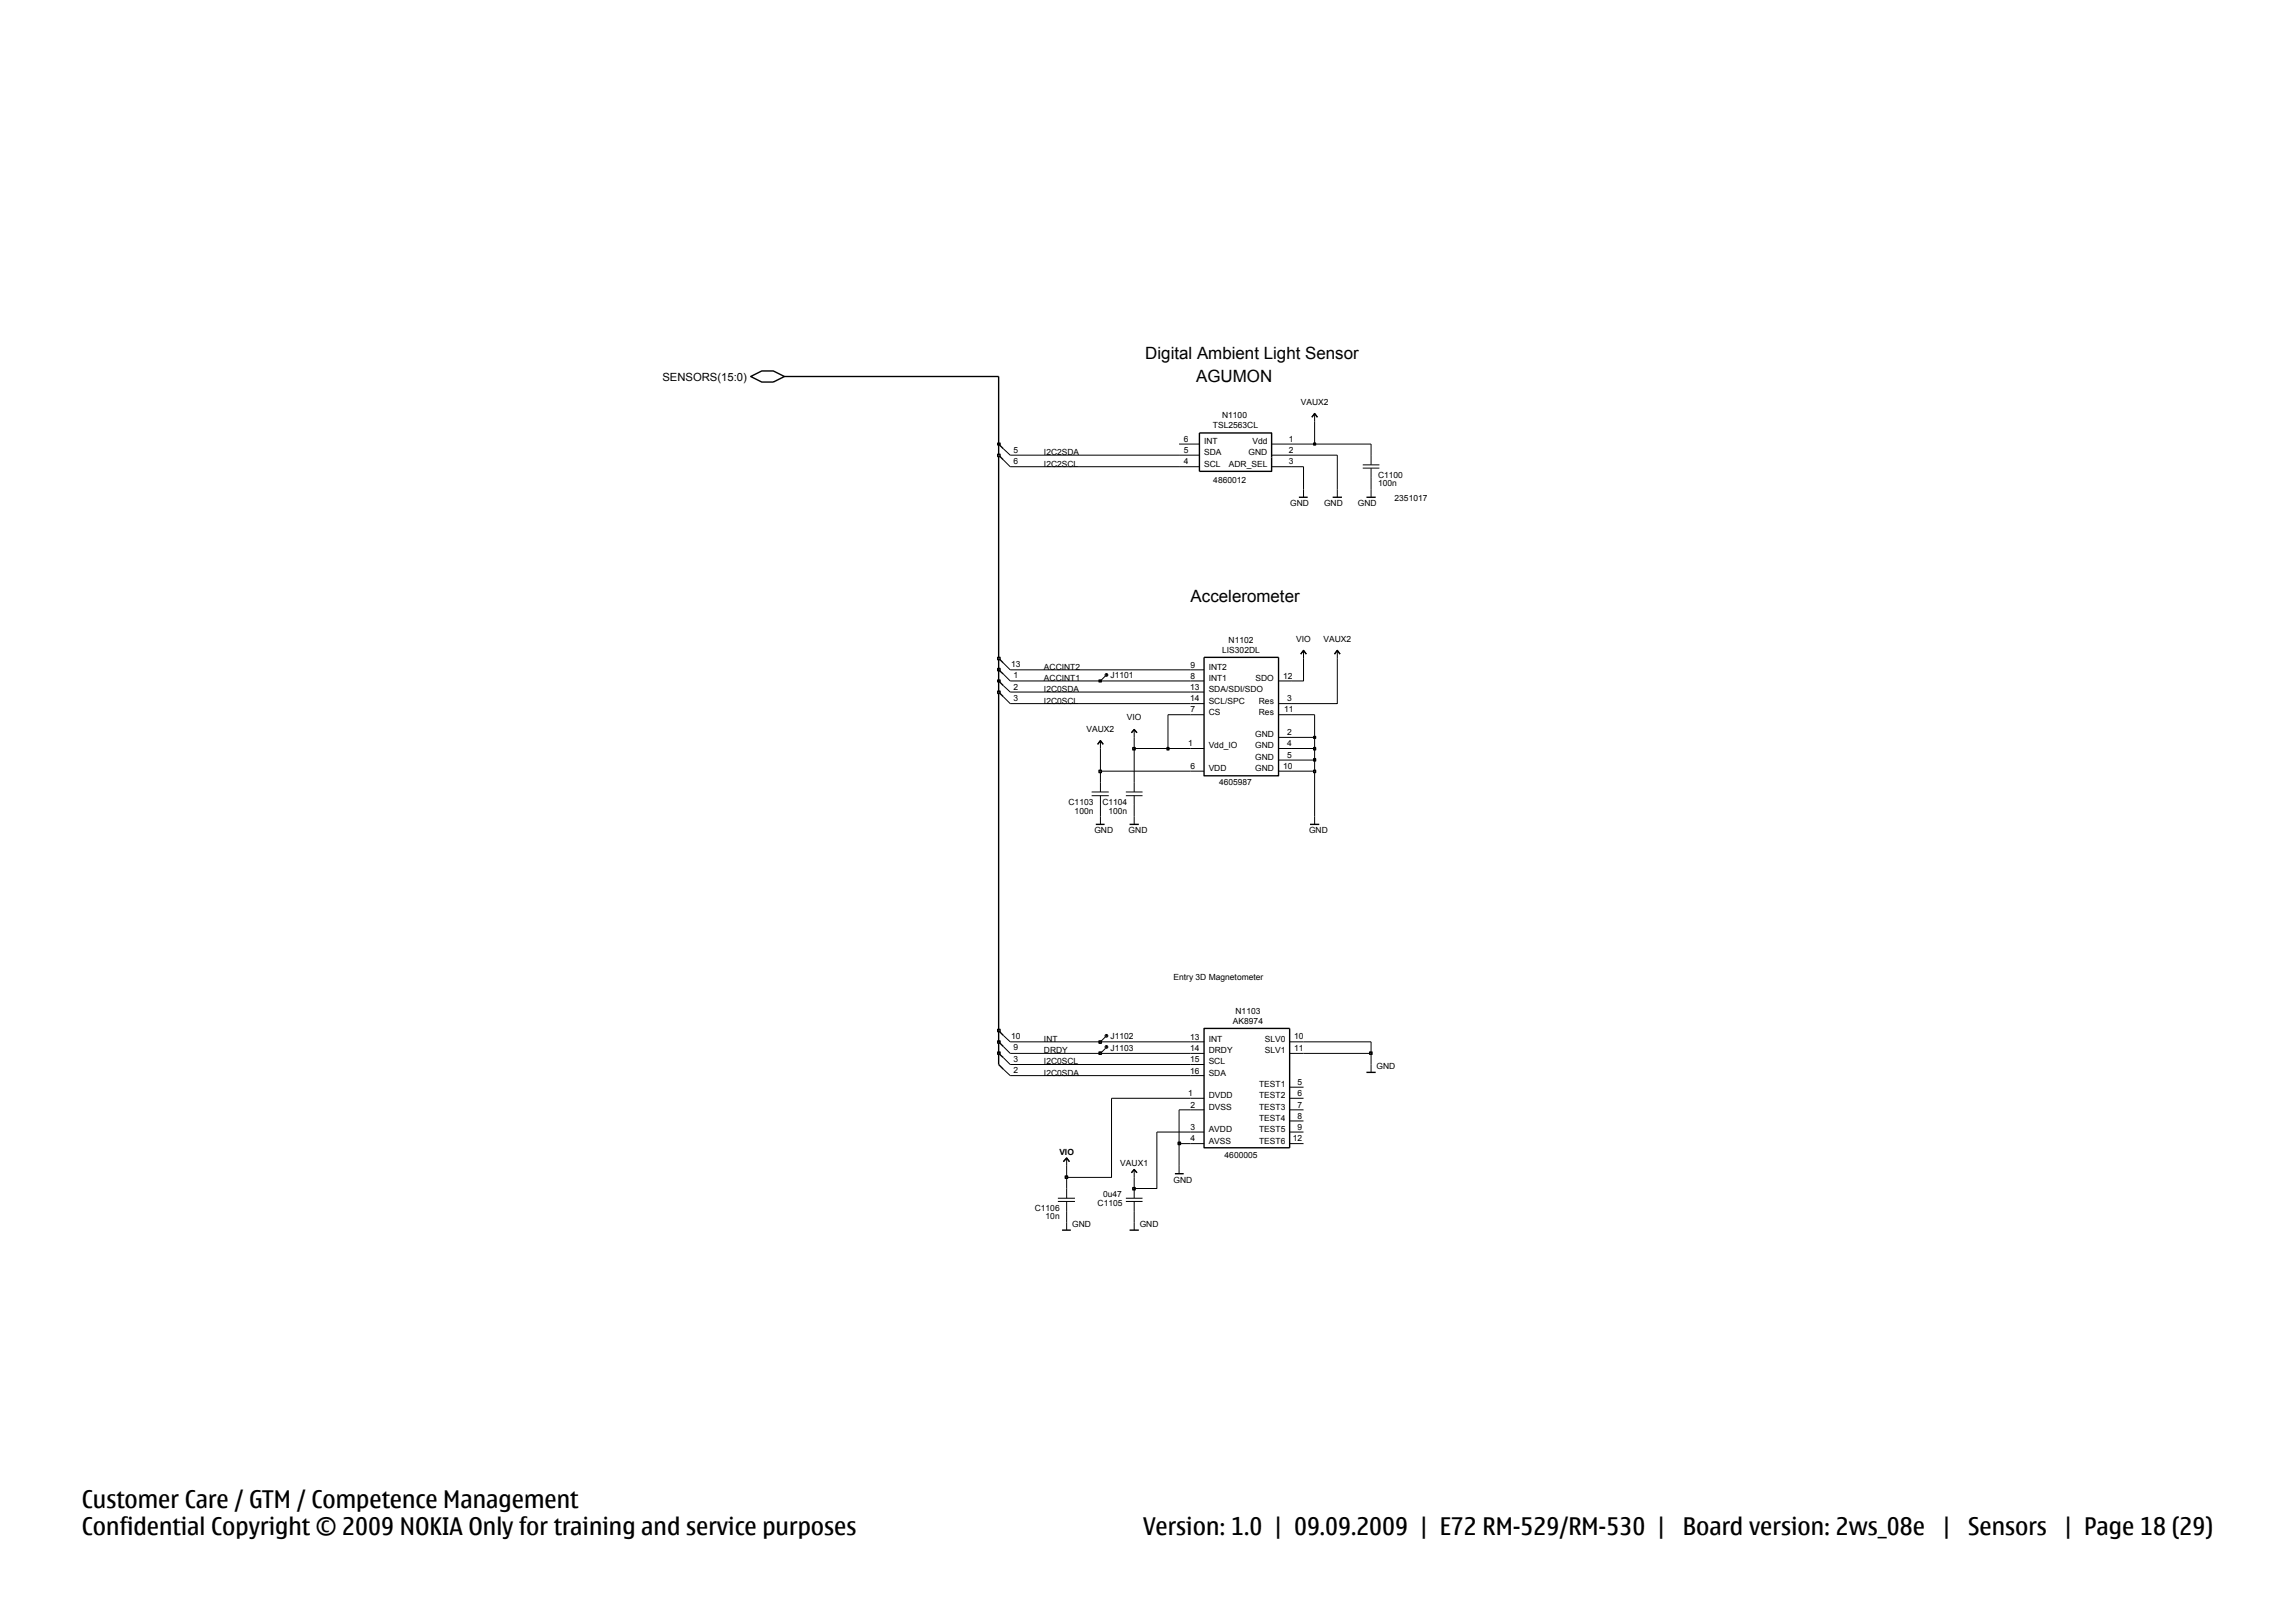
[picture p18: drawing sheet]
<svg xmlns="http://www.w3.org/2000/svg" width="420mm" height="297mm" viewBox="0 0 420 297" stroke-linecap="round" stroke-linejoin="round" font-family="sans-serif">
<defs><g id="words">
<g font-size="4.4">
<text x="15" y="275.9">Customer Care / GTM / Competence Management</text>
<text x="15" y="280.8">Confidential Copyright © 2009 NOKIA Only for training and service purposes</text>
<text x="209.2" y="280.9">Version: 1.0 | 09.09.2009 | E72 RM-529/RM-530 |</text>
<text x="308" y="280.9">Board version: 2ws_08e</text>
<text x="355.4" y="280.9">|</text>
<text x="360.2" y="280.9">Sensors</text>
<text x="377.7" y="280.9">| Page 18 (29)</text>
</g>
<g font-size="3.1">
<text x="209.6" y="65.8">Digital Ambient Light Sensor</text>
<text x="218.9" y="69.9">AGUMON</text>
<text x="217.9" y="110.1">Accelerometer</text>
</g>
<text font-size="2.1" x="121.2" y="69.7">SENSORS(15:0)</text>
<g font-size="1.5">
<text x="223.7" y="76.5">N1100</text>
<text x="238" y="74.1">VAUX2</text>
<text x="185.5" y="82.8">5</text>
<text x="191.1" y="83.3">I2C2SDA</text>
<text x="216.6" y="83">5</text>
<text x="216.6" y="80.8">6</text>
<text x="220.3" y="83.3">SDA</text>
<text x="220.3" y="81.3">INT</text>
<text x="222" y="78.4">TSL2563CL</text>
<text x="228.5" y="83.3">GND</text>
<text x="229.2" y="81.3">Vdd</text>
<text x="235.8" y="80.8">1</text>
<text x="235.8" y="83">2</text>
<text x="185.5" y="85">6</text>
<text x="191.1" y="85.4">I2C2SCL</text>
<text x="216.6" y="85">4</text>
<text x="220.3" y="85.4">SCL</text>
<text x="222" y="88.5">4860012</text>
<text x="224.9" y="85.4">ADR_SEL</text>
<text x="235.8" y="85">3</text>
<text x="252.2" y="89">100n</text>
<text x="252.2" y="87.4">C1100</text>
<text x="236.1" y="92.6">GND</text>
<text x="242.3" y="92.6">GND</text>
<text x="248.5" y="92.6">GND</text>
<text x="255.2" y="91.6">2351017</text>
<text x="223.7" y="119.4">LIS302DL</text>
<text x="224.8" y="117.6">N1102</text>
<text x="237.2" y="117.4">VIO</text>
<text x="242.2" y="117.4">VAUX2</text>
<text x="185" y="122">13</text>
<text x="185.5" y="124.2">1</text>
<text x="191.1" y="122.6">ACCINT2</text>
<text x="191.1" y="124.6">ACCINT1</text>
<text x="203.2" y="124.1">J1101</text>
<text x="217.9" y="124.2">8</text>
<text x="217.9" y="122.2">9</text>
<text x="221.2" y="124.6">INT1</text>
<text x="221.2" y="122.6">INT2</text>
<text x="229.8" y="124.6">SDO</text>
<text x="234.8" y="124.2">12</text>
<text x="185.5" y="126.2">2</text>
<text x="185.5" y="128.3">3</text>
<text x="191.1" y="128.8">I2C0SCL</text>
<text x="191.1" y="126.6">I2C0SDA</text>
<text x="206.2" y="131.8">VIO</text>
<text x="217.8" y="126.3">13</text>
<text x="217.8" y="128.3">14</text>
<text x="217.9" y="130.4">7</text>
<text x="221.2" y="130.8">CS</text>
<text x="221.2" y="126.6">SDA/SDI/SDO</text>
<text x="221.2" y="128.8">SCL/SPC</text>
<text x="230.4" y="128.8">Res</text>
<text x="230.4" y="130.8">Res</text>
<text x="235" y="130.4">11</text>
<text x="235.6" y="128.3">3</text>
<text x="198.8" y="133.9">VAUX2</text>
<text x="217.5" y="136.5">1</text>
<text x="221.2" y="137">Vdd_IO</text>
<text x="229.7" y="134.9">GND</text>
<text x="229.7" y="137">GND</text>
<text x="235.6" y="134.5">2</text>
<text x="235.6" y="136.5">4</text>
<text x="217.9" y="140.7">6</text>
<text x="221.2" y="141.1">VDD</text>
<text x="223.1" y="143.7">4605987</text>
<text x="229.7" y="141.1">GND</text>
<text x="229.7" y="139.1">GND</text>
<text x="234.8" y="140.7">10</text>
<text x="235.6" y="138.7">5</text>
<text x="195.6" y="147.3">C1103</text>
<text x="196.7" y="148.9">100n</text>
<text x="201.7" y="147.3">C1104</text>
<text x="202.9" y="148.9">100n</text>
<text x="200.3" y="152.5">GND</text>
<text x="206.6" y="152.5">GND</text>
<text x="239.6" y="152.5">GND</text>
<text x="214.8" y="179.3">Entry 3D Magnetometer</text>
<text x="226.1" y="185.5">N1103</text>
<text x="185" y="190.2">10</text>
<text x="191.1" y="190.6">INT</text>
<text x="203.2" y="190.1">J1102</text>
<text x="217.8" y="190.2">13</text>
<text x="221.2" y="190.6">INT</text>
<text x="225.6" y="187.3">AK8974</text>
<text x="231.5" y="190.6">SLV0</text>
<text x="236.9" y="190.2">10</text>
<text x="185.5" y="192.2">9</text>
<text x="185.5" y="194.4">3</text>
<text x="185.5" y="196.4">2</text>
<text x="191.1" y="196.8">I2C0SDA</text>
<text x="191.1" y="194.8">I2C0SCL</text>
<text x="191.1" y="192.8">DRDY</text>
<text x="203.2" y="192.3">J1103</text>
<text x="217.8" y="192.3">14</text>
<text x="217.8" y="194.4">15</text>
<text x="217.8" y="196.5">16</text>
<text x="221.2" y="192.8">DRDY</text>
<text x="221.2" y="194.8">SCL</text>
<text x="221.2" y="196.8">SDA</text>
<text x="231.5" y="192.8">SLV1</text>
<text x="236.9" y="192.3">11</text>
<text x="251.9" y="195.6">GND</text>
<text x="217.5" y="200.6">1</text>
<text x="217.9" y="202.7">2</text>
<text x="221.2" y="201">DVDD</text>
<text x="221.2" y="203.1">DVSS</text>
<text x="230.4" y="201">TEST2</text>
<text x="230.4" y="203.1">TEST3</text>
<text x="230.4" y="198.9">TEST1</text>
<text x="237.4" y="200.6">6</text>
<text x="237.4" y="202.7">7</text>
<text x="237.4" y="198.5">5</text>
<text x="217.9" y="206.7">3</text>
<text x="217.9" y="208.8">4</text>
<text x="221.2" y="207.2">AVDD</text>
<text x="221.2" y="209.3">AVSS</text>
<text x="230.4" y="205.1">TEST4</text>
<text x="230.4" y="207.2">TEST5</text>
<text x="230.4" y="209.3">TEST6</text>
<text x="236.6" y="208.9">12</text>
<text x="237.4" y="204.7">8</text>
<text x="237.4" y="206.7">9</text>
<text x="193.9" y="211.3">VIO</text>
<text x="205" y="213.3">VAUX1</text>
<text x="224.1" y="211.9">4600005</text>
<text x="189.4" y="221.6">C1106</text>
<text x="200.9" y="220.7">C1105</text>
<text x="201.9" y="219.1">0u47</text>
<text x="214.8" y="216.5">GND</text>
<text x="191.4" y="223.2">10n</text>
<text x="196.2" y="224.5">GND</text>
<text x="208.6" y="224.5">GND</text>
</g>
</g></defs>
<g fill="none" stroke="#000" stroke-width=".25">
<path d="M137.4 68.9l2-1h2.1l2.1 1-2.1 1h-2.1zM219.5 79.2h13.2v7.1h-13.2zM240.1 76.4l.5-.7 .5 .7M182.8 83.3l.8 .8M182.8 81.3l.8 .8M237.7 91h1.6M243.9 91h1.7M250.1 91h1.7M238 119.7l.6-.7 .5 .7M244.2 119.7l.5-.7 .5 .7M182.8 124.6l.8 .9M182.8 126.6l.8 .9"/>
<path d="M182.8 122.6l.8 .7M182.8 120.5l.8 .8M200.9 136.2l.5-.7 .5 .7M207.1 134.1l.5-.6 .5 .6M220.4 120.3h13.6v21.7h-13.6zM200.5 150.9h1.6M206.7 150.9h1.7M239.7 150.9h1.7M182.8 192.8l.8 .7M182.8 190.7l.8 .8M182.8 188.6l.8 .9M182.8 194.8l.8 .8"/>
<path d="M220.4 188.2h15.6v21.8h-15.6zM250.1 196.2h1.7M194.6 212.6l.6-.7 .5 .7M207.1 214.6l.5-.6 .5 .6M215 214.8h1.6M194.4 225.1h1.6M206.7 225.1h1.7"/>
</g>
<g fill="none" stroke="#000" stroke-width=".18">
<path d="M240.1 76.4l.5-.7 .5 .7M240.6 75.7v1.4M183.6 84.1l1.3 1.3M183.6 82.1l1.3 1.2M215.8 85.4h3.7M215.8 81.3h3.7M215.8 83.3h3.7M232.7 81.3h3.7M232.7 85.4h3.7M232.7 83.3h3.7M238.6 89.6v1.4M244.7 89.6v1.4"/>
<path d="M249.4 85.7h3M249.4 85.1h3M250.9 83.3v1.8M250.9 85.7v1.7M250.9 89.6v1.4M238 119.7l.6-.7 .5 .7M238.6 119v1.5M244.2 119.7l.5-.7 .5 .7M244.7 119v1.5M183.6 125.5l1.3 1.1M183.6 127.5l1.3 1.3M183.6 123.3l1.3 1.3"/>
<path d="M183.6 121.3l1.3 1.3M201.4 135.5l-.5 .7M201.4 135.5l.5 .7M201.4 135.5v1.5M202.3 123.7l-.9 .9M207.6 133.5l-.5 .6M207.6 133.5l.5 .6M207.6 133.5v1.4M217.9 130.8h2.5M217.9 122.6h2.5M217.9 126.6h2.5M217.9 137h2.5"/>
<path d="M217.9 128.8h2.5M217.9 124.6h2.5M234 139.1h2.4M234 130.8h2.4M234 124.6h2.4M234 137h2.4M234 134.9h2.4M234 128.8h2.4M199.8 144.9h3.1M199.8 145.6h3.1M201.4 143.2v1.7M201.4 145.6v1.7"/>
<path d="M201.4 149.4v1.5M206 144.9h3.1M206 145.6h3.1M207.6 143.2v1.7M207.6 145.6v1.7M207.6 149.4v1.5M217.9 141.1h2.5M234 141.1h2.4M240.6 149.4v1.5M183.6 189.5l1.3 1.1M183.6 193.5l1.3 1.3M183.6 195.6l1.3 1.2"/>
<path d="M183.6 191.5l1.3 1.3M202.3 189.7l-.9 1M202.3 191.8l-.9 1M217.9 190.7h2.5M217.9 194.8h2.5M217.9 192.8h2.5M217.9 196.8h2.5M236 190.7h2.6M236 198.9h2.6M236 192.8h2.6M250.9 194.8v1.4M193.6 219.3h3.1"/>
<path d="M193.6 219.9h3.1M195.2 211.9v1.4M195.2 215.5v3.8M195.2 219.9v5.2M195.2 211.9l.5 .7M195.2 211.9l-.6 .7M206 219.3h3.1M206 219.9h3.1M207.1 214.6l.5-.6 .5 .6M207.6 214v1.5M207.6 217.5v1.8M207.6 219.9v5.2"/>
<path d="M215.8 213.3v1.5M217.9 201h2.5M217.9 209.3h2.5M217.9 207.2h2.5M217.9 203.1h2.5M236 203.1h2.6M236 201h2.6M236 205.1h2.6M236 207.2h2.6M236 209.3h2.6"/>
<circle cx="202.5" cy="123.5" r=".08"/>
<circle cx="202.5" cy="123.5" r=".25"/>
<circle cx="202.5" cy="191.6" r=".25"/>
<circle cx="202.5" cy="191.6" r=".08"/>
<circle cx="202.5" cy="189.5" r=".25"/>
<circle cx="202.5" cy="189.5" r=".08"/>
</g>
<path d="M207.3 217.3h.4v.4h-.4z" fill-rule="evenodd" fill="#c2c2c2" stroke="#000" stroke-width=".25"/>
<path d="M211.7 207.2v10.3h-4.1v-2" fill="none" stroke="#000" stroke-width=".18"/>
<path d="M195 215.2h.4v.4h-.4z" fill-rule="evenodd" fill="#c2c2c2" stroke="#000" stroke-width=".25"/>
<path d="M203.4 201v14.5h-8.2v-2.2M215.8 209.3v4" fill="none" stroke="#000" stroke-width=".18"/>
<path d="M215.6 209h.4v.4h-.4z" fill-rule="evenodd" fill="#c2c2c2" stroke="#000" stroke-width=".25"/>
<path d="M184.9 196.8h33M184.9 194.8h33M250.9 192.8v2M203.4 201h14.5M211.7 207.2h6.2M217.9 203.1h-2.1v6.2h2.1" fill="none" stroke="#000" stroke-width=".18"/>
<path d="M182.8 192.8v2" fill="none" stroke="#000" stroke-width=".25"/>
<path d="M182.6 192.5h.4v.4h-.4z" fill-rule="evenodd" fill="#c2c2c2" stroke="#000" stroke-width=".25"/>
<path d="M182.8 190.7v2.1" fill="none" stroke="#000" stroke-width=".25"/>
<path d="M184.9 192.8h16.5" fill="none" stroke="#000" stroke-width=".18"/>
<path d="M201.1 192.5h.5v.4h-.5z" fill-rule="evenodd" fill="#c2c2c2" stroke="#000" stroke-width=".25"/>
<path d="M201.4 192.8h16.5M238.6 192.8h12.3" fill="none" stroke="#000" stroke-width=".18"/>
<path d="M250.7 192.5h.4v.4h-.4z" fill-rule="evenodd" fill="#c2c2c2" stroke="#000" stroke-width=".25"/>
<path d="M250.9 190.7v2.1" fill="none" stroke="#000" stroke-width=".18"/>
<path d="M182.6 190.5h.4v.4h-.4z" fill-rule="evenodd" fill="#c2c2c2" stroke="#000" stroke-width=".25"/>
<path d="M182.8 188.6v2.1" fill="none" stroke="#000" stroke-width=".25"/>
<path d="M184.9 190.7h16.5" fill="none" stroke="#000" stroke-width=".18"/>
<path d="M201.1 190.5h.5v.4h-.5z" fill-rule="evenodd" fill="#c2c2c2" stroke="#000" stroke-width=".25"/>
<path d="M201.4 190.7h16.5M238.6 190.7h12.3" fill="none" stroke="#000" stroke-width=".18"/>
<path d="M182.6 188.4h.4v.4h-.4z" fill-rule="evenodd" fill="#c2c2c2" stroke="#000" stroke-width=".25"/>
<path d="M182.8 126.6v62" fill="none" stroke="#000" stroke-width=".25"/>
<path d="M207.6 137v6.2M201.4 141.1v2.1M201.4 147.3v2.1M207.6 147.3v2.1M240.6 141.1v8.3" fill="none" stroke="#000" stroke-width=".18"/>
<path d="M201.1 141h.5v.4h-.5z" fill-rule="evenodd" fill="#c2c2c2" stroke="#000" stroke-width=".25"/>
<path d="M201.4 137v4.1h16.5M236.4 141.1h4.2" fill="none" stroke="#000" stroke-width=".18"/>
<path d="M240.4 141h.4v.4h-.4z" fill-rule="evenodd" fill="#c2c2c2" stroke="#000" stroke-width=".25"/>
<path d="M236.4 139.1h4.2v2" fill="none" stroke="#000" stroke-width=".18"/>
<path d="M240.4 138.8h.4v.5h-.4z" fill-rule="evenodd" fill="#c2c2c2" stroke="#000" stroke-width=".25"/>
<path d="M240.6 137v2.1" fill="none" stroke="#000" stroke-width=".18"/>
<path d="M207.3 136.8h.4v.4h-.4z" fill-rule="evenodd" fill="#c2c2c2" stroke="#000" stroke-width=".25"/>
<path d="M207.6 134.9v2.1h6.1" fill="none" stroke="#000" stroke-width=".18"/>
<path d="M213.6 136.8h.3v.4h-.3z" fill-rule="evenodd" fill="#c2c2c2" stroke="#000" stroke-width=".25"/>
<path d="M213.7 130.8v6.2h4.2M236.4 137h4.2" fill="none" stroke="#000" stroke-width=".18"/>
<path d="M240.4 136.8h.4v.4h-.4z" fill-rule="evenodd" fill="#c2c2c2" stroke="#000" stroke-width=".25"/>
<path d="M236.4 134.9h4.2v2.1" fill="none" stroke="#000" stroke-width=".18"/>
<path d="M240.4 134.8h.4v.3h-.4z" fill-rule="evenodd" fill="#c2c2c2" stroke="#000" stroke-width=".25"/>
<path d="M184.9 128.8h33M213.7 130.8h4.2M236.4 130.8h4.2v4.1M244.7 120.5v8.3h-8.3" fill="none" stroke="#000" stroke-width=".18"/>
<path d="M182.6 126.5h.4v.4h-.4z" fill-rule="evenodd" fill="#c2c2c2" stroke="#000" stroke-width=".25"/>
<path d="M182.8 124.6v2" fill="none" stroke="#000" stroke-width=".25"/>
<path d="M184.9 126.6h33" fill="none" stroke="#000" stroke-width=".18"/>
<path d="M182.6 124.4h.4v.4h-.4z" fill-rule="evenodd" fill="#c2c2c2" stroke="#000" stroke-width=".25"/>
<path d="M182.8 122.6v2" fill="none" stroke="#000" stroke-width=".25"/>
<path d="M184.9 124.6h16.5" fill="none" stroke="#000" stroke-width=".18"/>
<path d="M201.1 124.4h.5v.4h-.5z" fill-rule="evenodd" fill="#c2c2c2" stroke="#000" stroke-width=".25"/>
<path d="M201.4 124.6h16.5M238.6 120.5v4.1h-2.2" fill="none" stroke="#000" stroke-width=".18"/>
<path d="M182.6 122.3h.4v.4h-.4z" fill-rule="evenodd" fill="#c2c2c2" stroke="#000" stroke-width=".25"/>
<path d="M182.8 120.5v2.1" fill="none" stroke="#000" stroke-width=".25"/>
<path d="M184.9 122.6h33" fill="none" stroke="#000" stroke-width=".18"/>
<path d="M182.6 120.3h.4v.4h-.4z" fill-rule="evenodd" fill="#c2c2c2" stroke="#000" stroke-width=".25"/>
<path d="M182.8 83.3v37.2" fill="none" stroke="#000" stroke-width=".25"/>
<path d="M184.9 85.4h30.9M236.4 85.4h2.2v4.2M244.7 83.3v6.3M250.9 87.4v2.2" fill="none" stroke="#000" stroke-width=".18"/>
<path d="M182.6 83.1h.4v.4h-.4z" fill-rule="evenodd" fill="#c2c2c2" stroke="#000" stroke-width=".25"/>
<path d="M182.8 81.3v2" fill="none" stroke="#000" stroke-width=".25"/>
<path d="M184.9 83.3h30.9M236.4 83.3h8.3M250.9 81.3v2" fill="none" stroke="#000" stroke-width=".18"/>
<path d="M182.6 81.1h.4v.3h-.4z" fill-rule="evenodd" fill="#c2c2c2" stroke="#000" stroke-width=".25"/>
<path d="M182.8 68.9v12.4" fill="none" stroke="#000" stroke-width=".25"/>
<path d="M236.4 81.3h4.2" fill="none" stroke="#000" stroke-width=".18"/>
<path d="M240.4 81.1h.4v.3h-.4z" fill-rule="evenodd" fill="#c2c2c2" stroke="#000" stroke-width=".25"/>
<path d="M240.6 77.1v4.2h10.3" fill="none" stroke="#000" stroke-width=".18"/>
<path d="M143.6 68.9h39.2" fill="none" stroke="#000" stroke-width=".25"/>
<use href="#words"/>
</svg>
